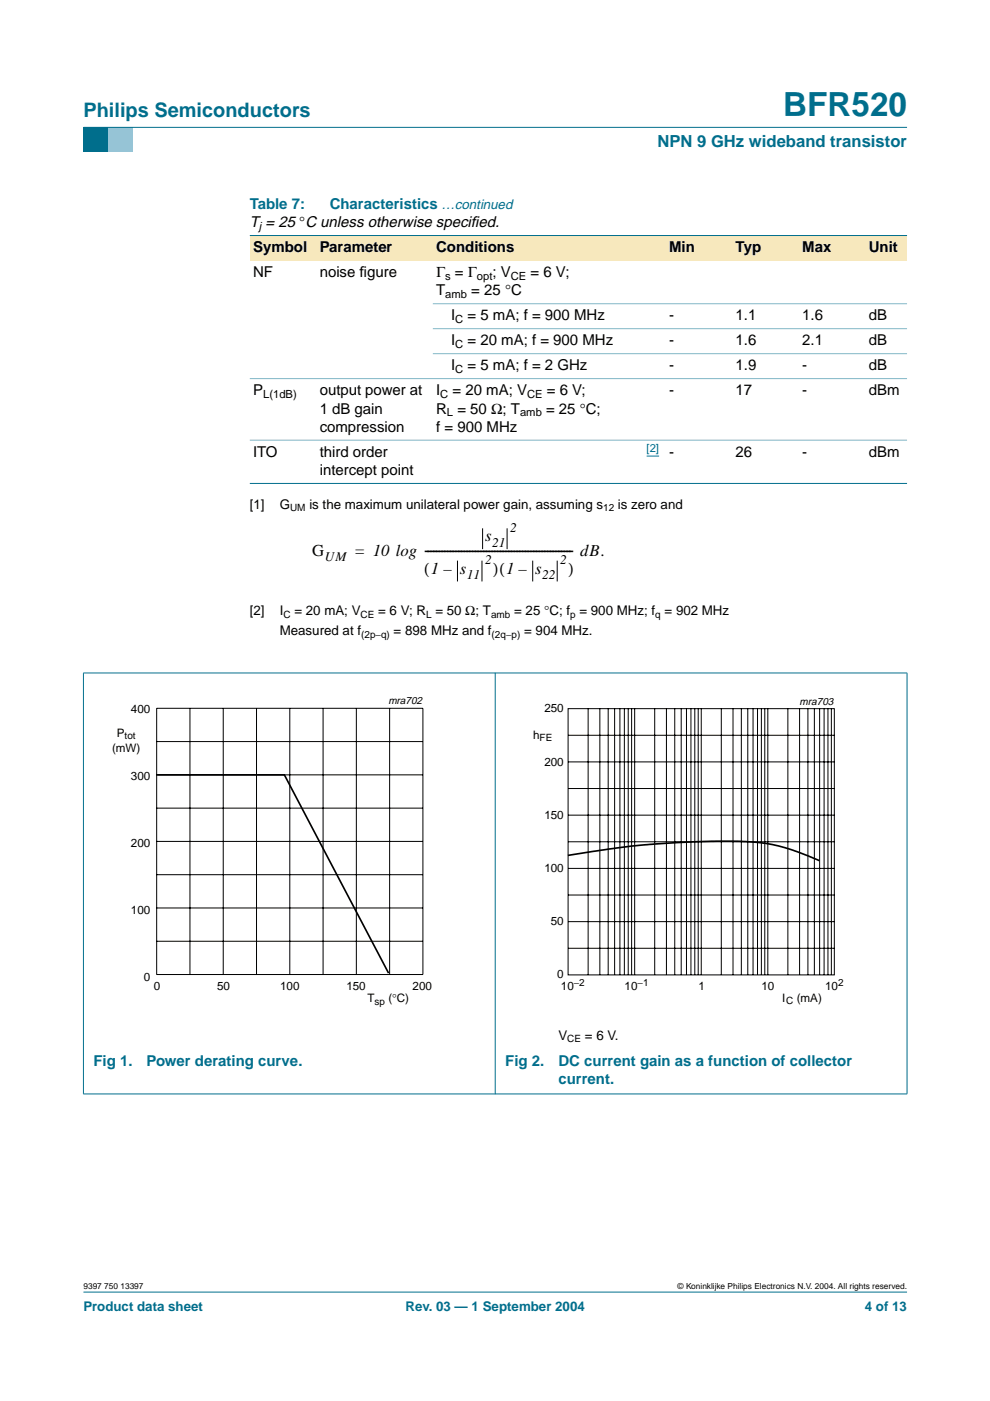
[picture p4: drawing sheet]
<svg xmlns="http://www.w3.org/2000/svg" width="210mm" height="297mm" viewBox="0 0 210 297" stroke-linecap="round" stroke-linejoin="round" font-family="sans-serif">
<defs><g id="words">
<text font-size="7.1" fill="#006e8c" x="166" y="24.7">BFR520</text>
<text font-size="4.2" fill="#006e8c" x="17.7" y="24.9">Philips Semiconductors</text>
<text font-size="3.5" fill="#006e8c" x="139.4" y="31.1">NPN 9 GHz wideband transistor</text>
<g font-size="3.5">
<text x="66.2" y="117.8">G</text>
<text x="75.3" y="117.8">= 10 log ----------------------------------------------------- dB.</text>
<text x="102.8" y="114.8">s</text>
<text x="89.9" y="121.6">(1 –</text>
<text x="97.5" y="121.6">s</text>
<text x="104.5" y="121.6">)(1 –</text>
<text x="113.5" y="121.6">s</text>
<text x="120.4" y="121.6">)</text>
</g>
<g font-size="3.2" fill="#006e8c">
<text x="53" y="44.3">Table 7:</text>
<text x="69.9" y="44.3">Characteristics …continued</text>
<text x="19.8" y="225.9">Fig 1.</text>
<text x="31.1" y="225.9">Power derating curve.</text>
<text x="107.1" y="225.9">Fig 2.</text>
<text x="118.4" y="225.9">DC current gain as a function of collector</text>
<text x="118.4" y="229.8">current.</text>
</g>
<g font-size="3.2">
<text x="53" y="48.2">T = 25 °C unless otherwise specif</text>
<text x="53.7" y="53.5">Symbol</text>
<text x="67.8" y="53.5">Parameter</text>
<text x="92.5" y="53.5">Conditions</text>
<text x="99.9" y="48.2">ied.</text>
<text x="141.9" y="53.5">Min</text>
<text x="156" y="53.5">Typ</text>
<text x="170.1" y="53.5">Max</text>
<text x="184.2" y="53.5">Unit</text>
<text x="53.7" y="58.8">NF</text>
<text x="67.8" y="58.8">noise f</text>
<text x="76.3" y="58.8">igure</text>
<text x="92.5" y="58.8">Γ = Γ</text>
<text x="104.4" y="58.8">; V</text>
<text x="112.5" y="58.8">= 6 V;</text>
<text x="92.5" y="62.6">T</text>
<text x="99.9" y="62.6">= 25 °C</text>
<text x="95.7" y="67.9">I</text>
<text x="99.1" y="67.9">= 5 mA; f = 900 MHz</text>
<text x="141.9" y="67.9">-</text>
<text x="156" y="67.9">1.1</text>
<text x="170.1" y="67.9">1.6</text>
<text x="184.2" y="67.9">dB</text>
<text x="95.7" y="73.2">I</text>
<text x="99.1" y="73.2">= 20 mA; f = 900 MHz</text>
<text x="141.9" y="73.2">-</text>
<text x="156" y="73.2">1.6</text>
<text x="170.1" y="73.2">2.1</text>
<text x="184.2" y="73.2">dB</text>
<text x="53.7" y="83.8">P</text>
<text x="67.8" y="83.8">output power at</text>
<text x="92.5" y="83.8">I</text>
<text x="95.7" y="78.5">I</text>
<text x="96" y="83.8">= 20 mA; V</text>
<text x="99.1" y="78.5">= 5 mA; f = 2 GHz</text>
<text x="115.9" y="83.8">= 6 V;</text>
<text x="141.9" y="78.5">-</text>
<text x="141.9" y="83.8">-</text>
<text x="156" y="78.5">1.9</text>
<text x="156" y="83.8">17</text>
<text x="170.1" y="78.5">-</text>
<text x="170.1" y="83.8">-</text>
<text x="184.2" y="78.5">dB</text>
<text x="184.2" y="83.8">dBm</text>
<text x="67.8" y="87.7">1 dB gain</text>
<text x="92.5" y="87.7">R = 50 Ω; T</text>
<text x="115.8" y="87.7">= 25 °C;</text>
<text x="67.8" y="91.6">compression</text>
<text x="92.5" y="91.6">f = 900 MHz</text>
<text x="53.7" y="96.9">ITO</text>
<text x="67.8" y="100.7">intercept point</text>
<text x="67.8" y="96.9">third order</text>
<text x="141.9" y="96.9">-</text>
<text x="156" y="96.9">26</text>
<text x="170.1" y="96.9">-</text>
<text x="184.2" y="96.9">dBm</text>
</g>
<g font-size="2.8">
<text x="53" y="107.9">[1]</text>
<text x="59.3" y="107.9">G</text>
<text x="65.6" y="107.9">is the maximum unilateral power gain, assuming s</text>
<text x="131" y="107.9">is zero and</text>
<text x="108.2" y="112.7">2</text>
<text x="68.8" y="119">UM</text>
<text x="102.8" y="119.6">2</text>
<text x="104.3" y="116">21</text>
<text x="118.8" y="119.6">2</text>
<text x="99" y="122.8">11</text>
<text x="115" y="122.8">22</text>
<text x="53" y="130.5">[2]</text>
<text x="59.3" y="130.5">I</text>
<text x="62.4" y="130.5">= 20 mA; V</text>
<text x="80.2" y="130.5">= 6 V; R = 50 Ω; T</text>
<text x="109" y="130.5">= 25 °C; f = 900 MHz; f = 902 MHz</text>
<text x="59.3" y="134.7">Measured at f</text>
<text x="83.5" y="134.7">= 898 MHz and f</text>
<text x="111.1" y="134.7">= 904 MHz.</text>
<text x="118.4" y="220.4">V</text>
<text x="124" y="220.4">= 6 V.</text>
</g>
<g font-size="2.8" fill="#006e8c">
<text x="17.7" y="278">Product data sheet</text>
<text x="86" y="278">Rev. 03 — 1 September 2004</text>
<text x="183.4" y="278">4 of 13</text>
</g>
<g font-size="2.5">
<text x="27.8" y="151.2">400</text>
<text x="115.4" y="151">250</text>
<text x="23.8" y="159.4">(mW)</text>
<text x="24.8" y="156.2">P</text>
<text x="113" y="156.7">h</text>
<text x="27.8" y="165.4">300</text>
<text x="115.4" y="162.4">200</text>
<text x="115.4" y="173.6">150</text>
<text x="27.8" y="179.5">200</text>
<text x="115.4" y="184.8">100</text>
<text x="27.8" y="193.7">100</text>
<text x="116.8" y="196.2">50</text>
<text x="30.5" y="207.9">0</text>
<text x="32.6" y="209.9">0</text>
<text x="46" y="209.9">50</text>
<text x="59.4" y="209.9">100</text>
<text x="73.4" y="209.9">150</text>
<text x="87.5" y="209.9">200</text>
<text x="118.2" y="207.4">0</text>
<text x="118.9" y="209.8">10</text>
<text x="132.4" y="209.8">10</text>
<text x="148.1" y="209.8">1</text>
<text x="161.4" y="209.8">10</text>
<text x="174.9" y="209.8">10</text>
<text x="77.9" y="212.5">T</text>
<text x="82.3" y="212.5">(°C)</text>
<text x="165.8" y="212.5">I</text>
<text x="168.9" y="212.5">(mA)</text>
</g>
<g font-size="2.4">
<text x="54.9" y="48.7">j</text>
<text x="94.4" y="59.3">s</text>
<text x="101.1" y="59.3">opt</text>
<text x="108.3" y="59.3">CE</text>
<text x="94.4" y="63.2">amb</text>
<text x="96.5" y="68.5">C</text>
<text x="96.5" y="73.8">C</text>
<text x="96.5" y="79.1">C</text>
<text x="55.8" y="84.4">L(1dB)</text>
<text x="93.4" y="84.4">C</text>
<text x="94.8" y="88.3">L</text>
<text x="110.3" y="88.3">amb</text>
<text x="111.8" y="84.4">CE</text>
</g>
<text font-size="2.4" fill="#00f" x="137.1" y="95.9">[2]</text>
<g font-size="2.2">
<text x="82.3" y="149.2">mra702</text>
<text x="169.5" y="149.4">mra703</text>
</g>
<g font-size="2.1">
<text x="61.5" y="108.4">UM</text>
<text x="127.9" y="108.4">12</text>
<text x="60.1" y="131">C</text>
<text x="76.5" y="131">CE</text>
<text x="90.3" y="131">L</text>
<text x="104.1" y="131">amb</text>
<text x="120.9" y="131">p</text>
<text x="138.9" y="131">q</text>
<text x="76.6" y="135.2">(2p−q)</text>
<text x="104.2" y="135.2">(2q−p)</text>
<text x="26.4" y="156.7">tot</text>
<text x="114.4" y="157.2">FE</text>
<text x="121.7" y="209.1">−2</text>
<text x="135.2" y="209.1">−1</text>
<text x="177.7" y="209.1">2</text>
<text x="79.4" y="213">sp</text>
<text x="166.7" y="212.9">C</text>
<text x="120.3" y="220.9">CE</text>
</g>
<g font-size="1.8">
<text x="17.7" y="273.4">9397 750 13397</text>
<text x="143.7" y="273.4">© Koninklijke Philips Electronics N.V. 2004. All rights reserved.</text>
</g>
</g></defs>
<path d="M17.7 273.9h174.6z" fill="#006e8c" stroke="#006e8c" stroke-width=".21"/>
<path d="M17.7 27h5.3v5.3h-5.3z" fill-rule="evenodd" fill="#006e8c"/>
<path d="M23 27h5.3v5.3h-5.3z" fill-rule="evenodd" fill="#96c4d6"/>
<path d="M17.7 27h174.6z" fill="#006e8c" stroke="#006e8c" stroke-width=".21"/>
<path d="M137.1 96.7h2.6" fill="none" stroke="#00f" stroke-width=".21"/>
<g fill="#f7e8bd">
<path d="M53 49.9h14.1v5.3h-14.1z" fill-rule="evenodd"/>
<path d="M67.1 49.9h24.7v5.3h-24.7z" fill-rule="evenodd"/>
<path d="M91.8 49.9h40.5v5.3h-40.5z" fill-rule="evenodd"/>
<path d="M132.3 49.9h8.9v5.3h-8.9z" fill-rule="evenodd"/>
<path d="M141.2 49.9h14.1v5.3h-14.1z" fill-rule="evenodd"/>
<path d="M155.3 49.9h14.1v5.3h-14.1z" fill-rule="evenodd"/>
<path d="M169.4 49.9h14.1v5.3h-14.1z" fill-rule="evenodd"/>
<path d="M183.5 49.9h8.8v5.3h-8.8z" fill-rule="evenodd"/>
</g>
<g fill="#006e8c" stroke="#006e8c" stroke-width=".21">
<path d="M53 49.9h139.3z"/>
<path d="M53 102.5h139.3z"/>
<path d="M17.7 142.7v89.2z"/>
<path d="M105 142.6v89.4z"/>
<path d="M192.3 142.7v89.2z"/>
<path d="M17.6 142.7h174.8z"/>
<path d="M17.6 231.9h174.8z"/>
</g>
<g fill="#80b6c6" stroke="#80b6c6" stroke-width=".21">
<path d="M91.8 64.4h100.5z"/>
<path d="M91.8 69.7h100.5z"/>
<path d="M91.8 75h100.5z"/>
<path d="M53 80.3h139.3z"/>
<path d="M53 93.3h139.3z"/>
</g>
<g fill="none" stroke="#000" stroke-width=".21">
<path d="M97 119v4.2M102.2 119v4.2M102.3 112.1v4.2M107.5 112.1v4.2M112.9 119v4.2M118.1 119v4.2M33.2 150.2h56.5v56.4h-56.5zM33.2 157.2h56.5M40.3 150.2v56.4M47.3 150.2v56.4M54.4 150.2v56.4M61.4 150.2v56.4"/>
<path d="M68.5 150.2v56.4M75.6 150.2v56.4M82.6 150.2v56.4M120.4 150.2h56.5v56.5h-56.5zM120.4 155.9h56.5M124.7 150.3v56.4M127.2 150.3v56.4M128.9 150.3v56.4M130.3 150.3v56.4M131.4 150.3v56.4M132.4 150.3v56.4M133.2 150.3v56.4"/>
<path d="M133.9 150.3v56.4M134.6 150.3v56.4M138.8 150.3v56.4M141.3 150.3v56.4M143.1 150.3v56.4M144.4 150.3v56.4M145.5 150.3v56.4M146.5 150.3v56.4M147.3 150.3v56.4M148 150.3v56.4M148.7 150.3v56.4M152.9 150.3v56.4"/>
<path d="M155.4 150.3v56.4M157.2 150.3v56.4M158.5 150.3v56.4M159.7 150.3v56.4M160.6 150.3v56.4M161.4 150.3v56.4M162.2 150.3v56.4M162.8 150.3v56.4M167 150.3v56.4M169.5 150.3v56.4M171.3 150.3v56.4M172.7 150.3v56.4"/>
<path d="M173.8 150.3v56.4M174.7 150.3v56.4M175.5 150.3v56.4M176.3 150.3v56.4M33.2 178.4h56.5M33.2 164.3h56.5M33.2 171.3h56.5M120.4 167.2h56.5M120.4 161.5h56.5M120.4 178.5h56.5M120.4 172.8h56.5M33.2 185.5h56.5"/>
<path d="M33.2 192.5h56.5M33.2 199.6h56.5M120.4 184.1h56.5M120.4 195.4h56.5M120.4 189.8h56.5M120.4 201.1h56.5"/>
</g>
<path d="M20.5 147.4h81.9v66.3h-81.9zM107.7 147.4h81.9v66.4h-81.9z" fill="none" stroke="#fff" stroke-width=".21"/>
<path d="M33.3 164.3h27l22.1 42M120.4 181.4l8.7-1.4 7.6-.9 10.3-.6 8.4-.2a39.4 39.4 0 0 1 18.4 4.2" fill="none" stroke="#000" stroke-width=".35"/>
<use href="#words"/>
</svg>
